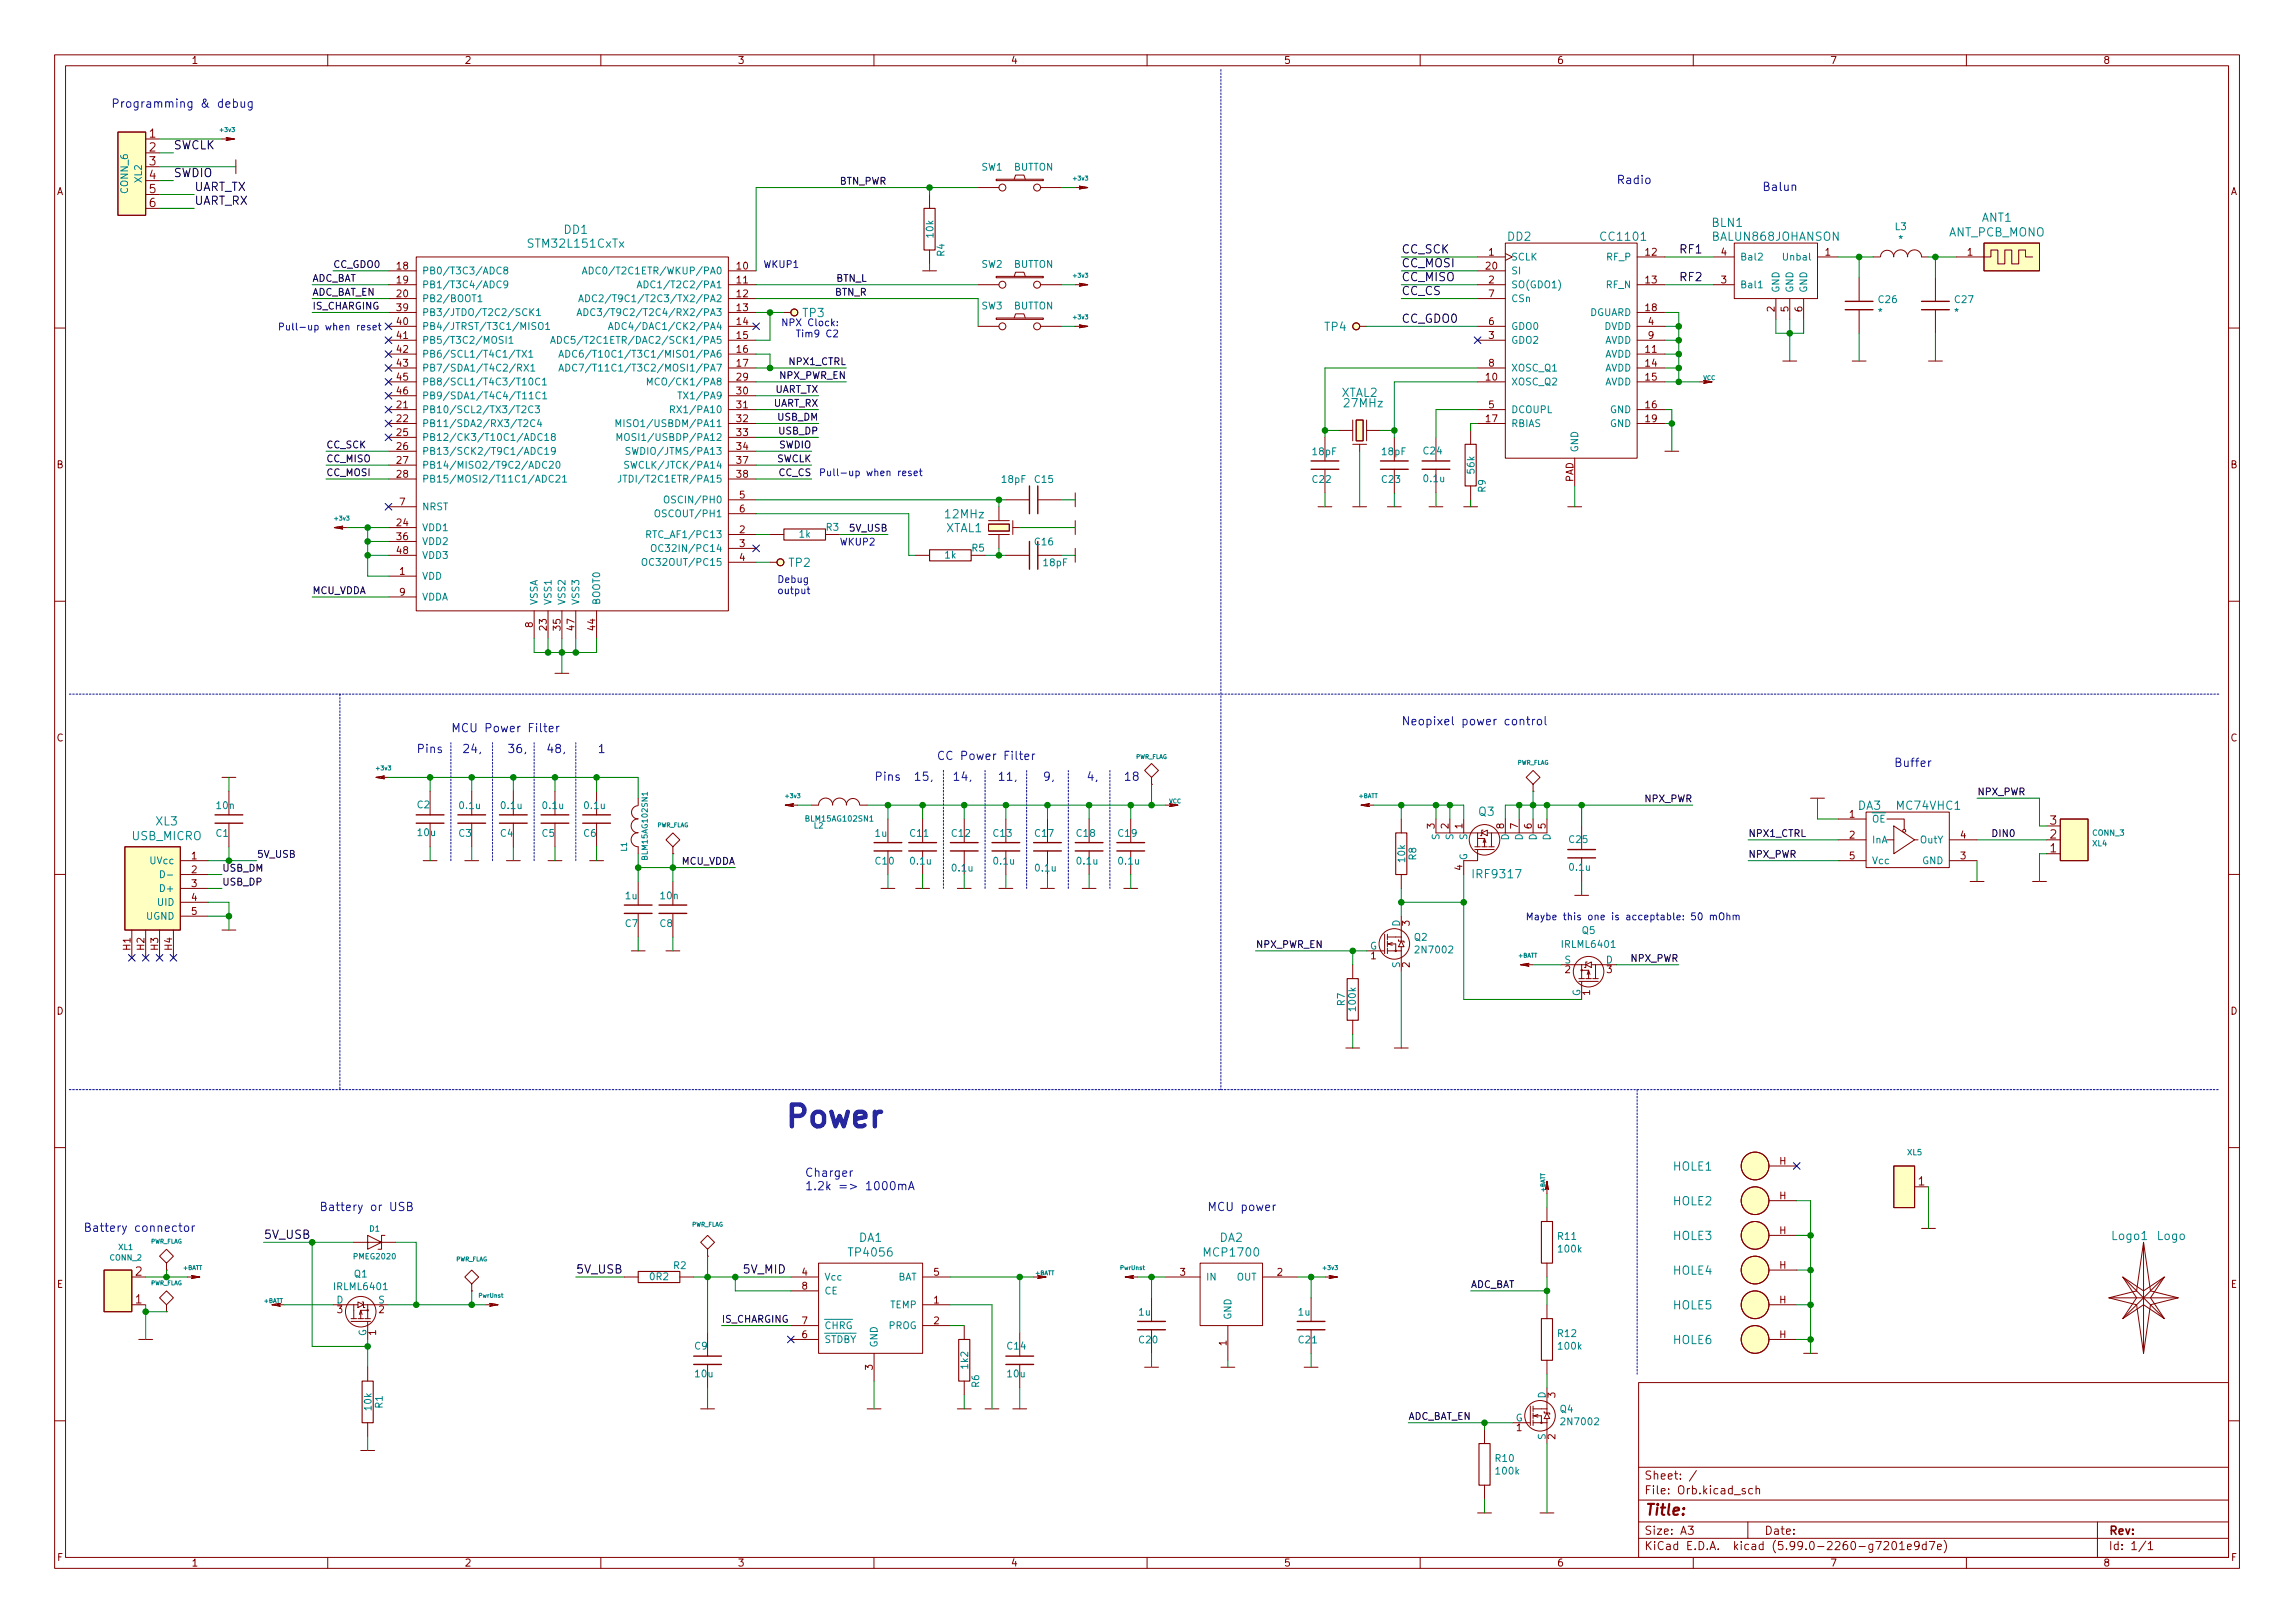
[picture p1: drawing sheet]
<svg xmlns="http://www.w3.org/2000/svg" width="420mm" height="297mm" viewBox="0 0 420 297" stroke-linecap="round" stroke-linejoin="round" font-family="sans-serif">
<defs><g id="words">
<text font-size="5.6" fill="#0000c2" x="143.5" y="206.3">Power</text>
<text font-size="2.8" fill="#840000" x="301" y="277.3">Title:</text>
<g font-size="2.1" fill="#0000c2">
<text x="20.3" y="19.7">Programming &amp; debug</text>
<text x="295.9" y="33.7">Radio</text>
<text x="322.6" y="34.9">Balun</text>
<text x="76.2" y="137.8">Pins</text>
<text x="82.5" y="134">MCU Power Filter</text>
<text x="87.4" y="137.8">36,</text>
<text x="92.1" y="137.8">48,</text>
<text x="256.5" y="132.7">Neopixel power control</text>
<text x="160" y="142.9">Pins 15,</text>
<text x="171.4" y="139.1">CC Power Filter</text>
<text x="175.4" y="142.9">11,</text>
<text x="346.7" y="140.4">Buffer</text>
<text x="147.3" y="215.4">Charger</text>
<text x="58.4" y="221.6">Battery or USB</text>
<text x="147.3" y="217.8">1.2k =&gt; 1000mA</text>
<text x="221" y="221.6">MCU power</text>
<text x="15.2" y="225.4">Battery connector</text>
</g>
<g font-size="2.1" fill="#840000">
<text x="27.3" y="25.2">1</text>
<text x="27.3" y="27.7">2</text>
<text x="27.3" y="30.3">3</text>
<text x="27.3" y="32.8">4</text>
<text x="27.3" y="35.3">5</text>
<text x="27.3" y="37.9">6</text>
<text x="375.3" y="156">1</text>
<text x="375.3" y="153.5">2</text>
<text x="375.3" y="150.9">3</text>
<text x="351.2" y="217">1</text>
<text x="24.8" y="233.5">2</text>
<text x="24.8" y="238.5">1</text>
<text x="301" y="273.5">File: Orb.kicad_sch</text>
<text x="301" y="270.8">Sheet: /</text>
<text x="301" y="280.9">Size: A3</text>
<text x="323" y="280.9">Date:</text>
<text x="386" y="280.9">Rev:</text>
<text x="301" y="283.7">KiCad E.D.A. kicad (5.99.0-2260-g7201e9d7e)</text>
<text x="386" y="283.7">Id: 1/1</text>
</g>
<g font-size="2.1">
<text x="31.7" y="27.3">SWCLK</text>
<text x="31.7" y="32.4">SWDIO</text>
<text x="35.6" y="34.9">UART_TX</text>
<text x="35.6" y="37.5">UART_RX</text>
<text x="256.5" y="46.4">CC_SCK</text>
<text x="307.3" y="46.4">RF1</text>
<text x="256.5" y="54">CC_CS</text>
<text x="256.5" y="51.5">CC_MISO</text>
<text x="256.5" y="48.9">CC_MOSI</text>
<text x="307.3" y="51.5">RF2</text>
<text x="256.5" y="59.1">CC_GDO0</text>
<text x="48.3" y="226.7">5V_USB</text>
<text x="105.4" y="233.1">5V_USB</text>
<text x="135.9" y="233.1">5V_MID</text>
</g>
<g font-size="2.1" fill="#008484">
<text x="313.5" y="41.5">BLN1</text>
<text x="362.8" y="40.6">ANT1</text>
<text x="97" y="45.3">STM32L151CxTx</text>
<text x="103.3" y="42.8">DD1</text>
<text x="276" y="44.1">DD2</text>
<text x="293.3" y="44.1">CC1101</text>
<text x="313.6" y="44.1">BALUN868JOHANSON</text>
<text x="356.7" y="43.3">ANT_PCB_MONO</text>
<text x="147" y="58">TP3</text>
<text x="242.5" y="60.6">TP4</text>
<text x="245.6" y="72.6">XTAL2</text>
<text x="246.2" y="74.5">27MHz</text>
<text x="173.2" y="94.9">12MHz</text>
<text x="173.2" y="97.4">XTAL1</text>
<text x="144.4" y="103.8">TP2</text>
<text x="270.7" y="149.3">Q3</text>
<text x="340.1" y="148.2">DA3</text>
<text x="347.4" y="148.2">MC74VHC1</text>
<text x="24.1" y="153.8">USB_MICRO</text>
<text x="28.6" y="151.1">XL3</text>
<text x="269.9" y="160.7">IRF9317</text>
<text x="306.3" y="214.2">HOLE1</text>
<text x="306.3" y="220.6">HOLE2</text>
<text x="157.3" y="227.3">DA1</text>
<text x="223.3" y="227.3">DA2</text>
<text x="306.3" y="226.9">HOLE3</text>
<text x="386.7" y="226.9">Logo1</text>
<text x="394.9" y="226.9">Logo</text>
<text x="155.7" y="230">TP4056</text>
<text x="220.7" y="230">MCP1700</text>
<text x="306.3" y="233.3">HOLE4</text>
<text x="306.3" y="239.6">HOLE5</text>
<text x="306.3" y="246">HOLE6</text>
</g>
<g font-size="1.8" fill="#840000">
<text x="35" y="11.7">1</text>
<text x="85" y="11.7">2</text>
<text x="135" y="11.7">3</text>
<text x="185" y="11.7">4</text>
<text x="235" y="11.7">5</text>
<text x="285" y="11.7">6</text>
<text x="335" y="11.7">7</text>
<text x="385" y="11.7">8</text>
<text x="10.3" y="35.7">A</text>
<text x="408.3" y="35.7">A</text>
<text x="272.6" y="46.8">1</text>
<text x="301.3" y="46.8">12</text>
<text x="315.1" y="46.8">4</text>
<text x="334.2" y="46.8">1</text>
<text x="360.2" y="46.8">1</text>
<text x="72.7" y="49.3">18</text>
<text x="72.7" y="51.9">19</text>
<text x="134.9" y="49.3">10</text>
<text x="134.9" y="51.9">11</text>
<text x="272.1" y="49.3">20</text>
<text x="272.6" y="51.9">2</text>
<text x="301.3" y="51.9">13</text>
<text x="315.1" y="51.9">3</text>
<text x="72.7" y="54.4">20</text>
<text x="72.7" y="56.9">39</text>
<text x="72.7" y="59.5">40</text>
<text x="134.9" y="54.4">12</text>
<text x="134.9" y="56.9">13</text>
<text x="134.9" y="59.5">14</text>
<text x="272.6" y="59.5">6</text>
<text x="272.6" y="54.4">7</text>
<text x="301.3" y="56.9">18</text>
<text x="301.8" y="59.5">4</text>
<text x="324.9" y="57" transform="rotate(-90 324.9 57)">2</text>
<text x="327.4" y="57" transform="rotate(-90 327.4 57)">5</text>
<text x="329.9" y="57" transform="rotate(-90 329.9 57)">6</text>
<text x="72.7" y="62">41</text>
<text x="72.7" y="64.6">42</text>
<text x="134.9" y="62">15</text>
<text x="134.9" y="64.6">16</text>
<text x="272.6" y="62">3</text>
<text x="301.3" y="64.6">11</text>
<text x="301.8" y="62">9</text>
<text x="72.7" y="67.1">43</text>
<text x="72.7" y="69.6">45</text>
<text x="134.9" y="67.1">17</text>
<text x="134.9" y="69.6">29</text>
<text x="272.1" y="69.6">10</text>
<text x="272.6" y="67.1">8</text>
<text x="301.3" y="67.1">14</text>
<text x="301.3" y="69.6">15</text>
<text x="72.7" y="74.7">21</text>
<text x="72.7" y="77.3">22</text>
<text x="72.7" y="72.2">46</text>
<text x="134.9" y="72.2">30</text>
<text x="134.9" y="74.7">31</text>
<text x="134.9" y="77.3">32</text>
<text x="272.1" y="77.3">17</text>
<text x="272.6" y="74.7">5</text>
<text x="301.3" y="74.7">16</text>
<text x="301.3" y="77.3">19</text>
<text x="72.7" y="79.8">25</text>
<text x="72.7" y="82.3">26</text>
<text x="134.9" y="79.8">33</text>
<text x="134.9" y="82.3">34</text>
<text x="10.3" y="85.7">B</text>
<text x="72.7" y="84.9">27</text>
<text x="72.7" y="87.4">28</text>
<text x="134.9" y="84.9">37</text>
<text x="134.9" y="87.4">38</text>
<text x="288" y="88.3" transform="rotate(-90 288 88.3)">PAD</text>
<text x="408.3" y="85.7">B</text>
<text x="73.2" y="92.5">7</text>
<text x="135.4" y="91.2">5</text>
<text x="135.4" y="93.8">6</text>
<text x="72.7" y="96.3">24</text>
<text x="72.7" y="98.8">36</text>
<text x="72.7" y="101.4">48</text>
<text x="135.4" y="97.6">2</text>
<text x="135.4" y="100.1">3</text>
<text x="73.2" y="105.2">1</text>
<text x="135.4" y="102.7">4</text>
<text x="73.2" y="109">9</text>
<text x="97.5" y="114.8" transform="rotate(-90 97.5 114.8)">8</text>
<text x="100.1" y="115.3" transform="rotate(-90 100.1 115.3)">23</text>
<text x="102.6" y="115.3" transform="rotate(-90 102.6 115.3)">35</text>
<text x="105.2" y="115.3" transform="rotate(-90 105.2 115.3)">47</text>
<text x="109" y="115.3" transform="rotate(-90 109 115.3)">44</text>
<text x="10.3" y="135.7">C</text>
<text x="408.3" y="135.7">C</text>
<text x="338.6" y="149.6">1</text>
<text x="262.6" y="151.7" transform="rotate(-90 262.6 151.7)">3</text>
<text x="265.2" y="151.7" transform="rotate(-90 265.2 151.7)">2</text>
<text x="267.7" y="151.7" transform="rotate(-90 267.7 151.7)">1</text>
<text x="275.3" y="151.7" transform="rotate(-90 275.3 151.7)">8</text>
<text x="277.9" y="151.7" transform="rotate(-90 277.9 151.7)">7</text>
<text x="280.4" y="151.7" transform="rotate(-90 280.4 151.7)">6</text>
<text x="283" y="151.7" transform="rotate(-90 283 151.7)">5</text>
<text x="338.6" y="153.5">2</text>
<text x="358.9" y="153.5">4</text>
<text x="35.1" y="157.3">1</text>
<text x="35.1" y="159.8">2</text>
<text x="267.7" y="159.3" transform="rotate(-90 267.7 159.3)">4</text>
<text x="338.6" y="157.3">5</text>
<text x="358.9" y="157.3">3</text>
<text x="35.1" y="162.3">3</text>
<text x="35.1" y="164.9">4</text>
<text x="35.1" y="167.4">5</text>
<text x="23.9" y="173.9" transform="rotate(-90 23.9 173.9)">H1</text>
<text x="26.4" y="173.9" transform="rotate(-90 26.4 173.9)">H2</text>
<text x="29" y="173.9" transform="rotate(-90 29 173.9)">H3</text>
<text x="31.5" y="173.9" transform="rotate(-90 31.5 173.9)">H4</text>
<text x="258.1" y="169.4" transform="rotate(-90 258.1 169.4)">3</text>
<text x="251" y="175.6">1</text>
<text x="258.1" y="177.1" transform="rotate(-90 258.1 177.1)">2</text>
<text x="286.5" y="178.1">2</text>
<text x="294.1" y="178.1">3</text>
<text x="10.3" y="185.7">D</text>
<text x="291.1" y="182.1" transform="rotate(-90 291.1 182.1)">1</text>
<text x="408.3" y="185.7">D</text>
<text x="325.8" y="213.1">H</text>
<text x="325.8" y="219.5">H</text>
<text x="325.8" y="225.8">H</text>
<text x="146.8" y="233.5">4</text>
<text x="171" y="233.5">5</text>
<text x="216" y="233.5">3</text>
<text x="233.8" y="233.5">2</text>
<text x="325.8" y="232.2">H</text>
<text x="10.4" y="235.7">E</text>
<text x="146.8" y="236">8</text>
<text x="171" y="238.5">1</text>
<text x="325.8" y="238.5">H</text>
<text x="408.4" y="235.7">E</text>
<text x="61.7" y="240.3">3</text>
<text x="68.8" y="244.4" transform="rotate(-90 68.8 244.4)">1</text>
<text x="69.4" y="240.3">2</text>
<text x="146.8" y="244.9">6</text>
<text x="146.8" y="242.4">7</text>
<text x="171" y="242.4">2</text>
<text x="325.8" y="244.9">H</text>
<text x="159.8" y="250.7" transform="rotate(-90 159.8 250.7)">3</text>
<text x="224.5" y="246.3" transform="rotate(-90 224.5 246.3)">1</text>
<text x="284.7" y="255.8" transform="rotate(-90 284.7 255.8)">3</text>
<text x="277.6" y="261.9">1</text>
<text x="284.7" y="263.4" transform="rotate(-90 284.7 263.4)">2</text>
<text x="10.4" y="285.7">F</text>
<text x="35" y="286.7">1</text>
<text x="85" y="286.7">2</text>
<text x="135" y="286.7">3</text>
<text x="185" y="286.7">4</text>
<text x="235" y="286.7">5</text>
<text x="285" y="286.7">6</text>
<text x="335" y="286.7">7</text>
<text x="385" y="286.7">8</text>
<text x="408.4" y="285.7">F</text>
</g>
<g font-size="1.8" fill="#008484">
<text x="23.4" y="35.4" transform="rotate(-90 23.4 35.4)">CONN_6</text>
<text x="26" y="33.4" transform="rotate(-90 26 33.4)">XL2</text>
<text x="179.7" y="31.2">SW1</text>
<text x="185.5" y="31.2">BUTTON</text>
<text x="170.9" y="43.4" transform="rotate(-90 170.9 43.4)">10k</text>
<text x="172.9" y="46.9" transform="rotate(-90 172.9 46.9)">R4</text>
<text x="276.6" y="47.7">SCLK</text>
<text x="294.2" y="47.7">RF_P</text>
<text x="318.5" y="47.7">Bal2</text>
<text x="326.8" y="47.7">Unbal</text>
<text x="346.9" y="42.1">L3</text>
<text x="347.6" y="44.4">*</text>
<text x="77.2" y="50.2">PB0/T3C3/ADC8</text>
<text x="77.2" y="52.7">PB1/T3C4/ADC9</text>
<text x="109.3" y="50.2">ADC0/T2C1ETR/WKUP/PA0</text>
<text x="118.8" y="52.7">ADC1/T2C2/PA1</text>
<text x="179.7" y="49">SW2</text>
<text x="185.5" y="49">BUTTON</text>
<text x="276.6" y="52.7">SO(GDO1)</text>
<text x="276.6" y="50.2">SI</text>
<text x="294.1" y="52.7">RF_N</text>
<text x="318.5" y="52.7">Bal1</text>
<text x="325.8" y="53.6" transform="rotate(-90 325.8 53.6)">GND</text>
<text x="328.3" y="53.6" transform="rotate(-90 328.3 53.6)">GND</text>
<text x="330.8" y="53.6" transform="rotate(-90 330.8 53.6)">GND</text>
<text x="77.2" y="55.3">PB2/BOOT1</text>
<text x="77.2" y="57.8">PB3/JTDO/T2C2/SCK1</text>
<text x="110" y="57.8">ADC3/T9C2/T2C4/RX2/PA3</text>
<text x="110.2" y="55.3">ADC2/T9C1/T2C3/TX2/PA2</text>
<text x="179.7" y="56.6">SW3</text>
<text x="185.5" y="56.6">BUTTON</text>
<text x="276.6" y="55.3">CSn</text>
<text x="290.9" y="57.8">DGUARD</text>
<text x="343.9" y="57.8">*</text>
<text x="344" y="55.5">C26</text>
<text x="357.9" y="57.8">*</text>
<text x="357.9" y="55.5">C27</text>
<text x="77.2" y="60.4">PB4/JTRST/T3C1/MISO1</text>
<text x="77.2" y="62.9">PB5/T3C2/MOSI1</text>
<text x="77.2" y="65.4">PB6/SCL1/T4C1/TX1</text>
<text x="104.7" y="62.9">ADC5/T2C1ETR/DAC2/SCK1/PA5</text>
<text x="107" y="65.4">ADC6/T10C1/T3C1/MISO1/PA6</text>
<text x="114.3" y="60.4">ADC4/DAC1/CK2/PA4</text>
<text x="276.6" y="62.9">GDO2</text>
<text x="276.6" y="60.4">GDO0</text>
<text x="293.7" y="65.4">AVDD</text>
<text x="293.7" y="60.4">DVDD</text>
<text x="293.7" y="62.9">AVDD</text>
<text x="77.2" y="68">PB7/SDA1/T4C2/RX1</text>
<text x="77.2" y="70.5">PB8/SCL1/T4C3/T10C1</text>
<text x="107" y="68">ADC7/T11C1/T3C2/MOSI1/PA7</text>
<text x="120.2" y="70.5">MCO/CK1/PA8</text>
<text x="276.6" y="70.5">XOSC_Q2</text>
<text x="276.6" y="68">XOSC_Q1</text>
<text x="293.7" y="68">AVDD</text>
<text x="293.7" y="70.5">AVDD</text>
<text x="77.2" y="75.6">PB10/SCL2/TX3/T2C3</text>
<text x="77.2" y="73.1">PB9/SDA1/T4C4/T11C1</text>
<text x="124" y="75.6">RX1/PA10</text>
<text x="125.2" y="73.1">TX1/PA9</text>
<text x="276.6" y="75.6">DCOUPL</text>
<text x="294.8" y="75.6">GND</text>
<text x="77.2" y="78.1">PB11/SDA2/RX3/T2C4</text>
<text x="77.2" y="80.7">PB12/CK3/T10C1/ADC18</text>
<text x="77.2" y="83.2">PB13/SCK2/T9C1/ADC19</text>
<text x="114.9" y="78.1">MISO1/USBDM/PA11</text>
<text x="115.2" y="80.7">MOSI1/USBDP/PA12</text>
<text x="116.2" y="83.2">SWDIO/JTMS/PA13</text>
<text x="240.4" y="83.3">18pF</text>
<text x="253.1" y="83.3">18pF</text>
<text x="260.7" y="83.2">C24</text>
<text x="276.6" y="78.1">RBIAS</text>
<text x="288.9" y="82.8" transform="rotate(-90 288.9 82.8)">GND</text>
<text x="294.8" y="78.1">GND</text>
<text x="77.2" y="85.8">PB14/MISO2/T9C2/ADC20</text>
<text x="77.2" y="88.3">PB15/MOSI2/T11C1/ADC21</text>
<text x="115.2" y="88.3">JTDI/T2C1ETR/PA15</text>
<text x="115.8" y="85.8">SWCLK/JTCK/PA14</text>
<text x="183.5" y="88.4">18pF</text>
<text x="189.5" y="88.4">C15</text>
<text x="240.3" y="88.4">C22</text>
<text x="253" y="88.4">C23</text>
<text x="260.7" y="88.2">0.1u</text>
<text x="269.9" y="86.6" transform="rotate(-90 269.9 86.6)">56k</text>
<text x="77.2" y="93.4">NRST</text>
<text x="120.8" y="94.7">OSCOUT/PH1</text>
<text x="122.8" y="92.1">OSCIN/PH0</text>
<text x="272" y="90.1" transform="rotate(-90 272 90.1)">R9</text>
<text x="77.2" y="97.2">VDD1</text>
<text x="77.2" y="99.7">VDD2</text>
<text x="119.5" y="98.5">RTC_AF1/PC13</text>
<text x="121" y="101">OC32IN/PC14</text>
<text x="146.3" y="98.4">1k</text>
<text x="151.3" y="97.1">R3</text>
<text x="177.9" y="100.9">R5</text>
<text x="189.5" y="99.8">C16</text>
<text x="77.2" y="106.1">VDD</text>
<text x="77.2" y="102.3">VDD3</text>
<text x="119.1" y="103.5">OC32OUT/PC15</text>
<text x="173" y="102.2">1k</text>
<text x="191.1" y="103.6">18pF</text>
<text x="77.2" y="109.9">VDDA</text>
<text x="98.4" y="110.8" transform="rotate(-90 98.4 110.8)">VSSA</text>
<text x="101" y="110.8" transform="rotate(-90 101 110.8)">VSS1</text>
<text x="103.5" y="110.8" transform="rotate(-90 103.5 110.8)">VSS2</text>
<text x="106" y="110.8" transform="rotate(-90 106 110.8)">VSS3</text>
<text x="109.9" y="110.8" transform="rotate(-90 109.9 110.8)">BOOT0</text>
<text x="39.7" y="148.1">10n</text>
<text x="76.4" y="147.9">C2</text>
<text x="84.2" y="148.1">0.1u</text>
<text x="91.8" y="148.1">0.1u</text>
<text x="99.5" y="148.1">0.1u</text>
<text x="107.1" y="148.1">0.1u</text>
<text x="39.6" y="153.1">C1</text>
<text x="76.5" y="153">10u</text>
<text x="84" y="153.1">C3</text>
<text x="91.6" y="153.1">C4</text>
<text x="99.2" y="153.1">C5</text>
<text x="106.9" y="153.1">C6</text>
<text x="160.2" y="153.1">1u</text>
<text x="166.7" y="153.1">C11</text>
<text x="174.3" y="153.1">C12</text>
<text x="181.9" y="153.1">C13</text>
<text x="189.5" y="153.1">C17</text>
<text x="197.2" y="153.1">C18</text>
<text x="204.8" y="153.1">C19</text>
<text x="263.5" y="153.6" transform="rotate(-90 263.5 153.6)">S</text>
<text x="266.1" y="153.6" transform="rotate(-90 266.1 153.6)">S</text>
<text x="268.6" y="153.6" transform="rotate(-90 268.6 153.6)">S</text>
<text x="276.2" y="153.7" transform="rotate(-90 276.2 153.7)">D</text>
<text x="278.8" y="153.7" transform="rotate(-90 278.8 153.7)">D</text>
<text x="281.3" y="153.7" transform="rotate(-90 281.3 153.7)">D</text>
<text x="283.8" y="153.7" transform="rotate(-90 283.8 153.7)">D</text>
<text x="287.3" y="154.3">C25</text>
<text x="342.6" y="150.5">OE</text>
<text x="342.6" y="154.3">InA</text>
<text x="351.6" y="154.3">OutY</text>
<text x="27.6" y="158.2">UVcc</text>
<text x="160.3" y="158.2">C10</text>
<text x="166.8" y="158.2">0.1u</text>
<text x="174.4" y="159.5">0.1u</text>
<text x="182" y="158.2">0.1u</text>
<text x="189.6" y="159.5">0.1u</text>
<text x="197.2" y="158.2">0.1u</text>
<text x="204.9" y="158.2">0.1u</text>
<text x="257.2" y="157.7" transform="rotate(-90 257.2 157.7)">10k</text>
<text x="259.3" y="157.4" transform="rotate(-90 259.3 157.4)">R8</text>
<text x="268.6" y="157.5" transform="rotate(-90 268.6 157.5)">G</text>
<text x="287.4" y="159.4">0.1u</text>
<text x="342.6" y="158.2">Vcc</text>
<text x="351.9" y="158.2">GND</text>
<text x="29" y="165.8">UID</text>
<text x="29.7" y="163.2">D+</text>
<text x="114.5" y="164.6">1u</text>
<text x="121" y="164.6">10n</text>
<text x="26.8" y="168.3">UGND</text>
<text x="114.5" y="169.7">C7</text>
<text x="120.8" y="169.7">C8</text>
<text x="250.8" y="173.8">G</text>
<text x="256.3" y="169.6" transform="rotate(-90 256.3 169.6)">D</text>
<text x="258.9" y="172.2">Q2</text>
<text x="286.2" y="173.5">IRLML6401</text>
<text x="289.7" y="170.9">Q5</text>
<text x="256.3" y="177.2" transform="rotate(-90 256.3 177.2)">S</text>
<text x="259.4" y="174.5">2N7002</text>
<text x="286.4" y="176.3">S</text>
<text x="294" y="176.3">D</text>
<text x="246.2" y="184" transform="rotate(-90 246.2 184)">R7</text>
<text x="248.2" y="184.9" transform="rotate(-90 248.2 184.9)">100k</text>
<text x="289.3" y="182.3" transform="rotate(-90 289.3 182.3)">G</text>
<text x="285.3" y="226.9">R11</text>
<text x="64.9" y="233.8">Q1</text>
<text x="123.3" y="232.3">R2</text>
<text x="285.4" y="229.2">100k</text>
<text x="61.4" y="236.1">IRLML6401</text>
<text x="61.6" y="238.5">D</text>
<text x="69.3" y="238.5">S</text>
<text x="119" y="234.3">0R2</text>
<text x="150.9" y="234.4">Vcc</text>
<text x="150.9" y="236.9">CE</text>
<text x="163" y="239.4">TEMP</text>
<text x="164.3" y="234.4">BAT</text>
<text x="220.7" y="234.4">IN</text>
<text x="226.4" y="234.4">OUT</text>
<text x="67.1" y="244.6" transform="rotate(-90 67.1 244.6)">G</text>
<text x="150.9" y="245.8">STDBY</text>
<text x="150.9" y="243.2">CHRG</text>
<text x="162.7" y="243.2">PROG</text>
<text x="208.5" y="240.8">1u</text>
<text x="208.6" y="245.9">C20</text>
<text x="225.4" y="241.6" transform="rotate(-90 225.4 241.6)">GND</text>
<text x="237.7" y="240.8">1u</text>
<text x="237.8" y="245.9">C21</text>
<text x="285.3" y="244.7">R12</text>
<text x="127.2" y="247">C9</text>
<text x="160.7" y="246.7" transform="rotate(-90 160.7 246.7)">GND</text>
<text x="177.2" y="250.4" transform="rotate(-90 177.2 250.4)">1k2</text>
<text x="184.5" y="247">C14</text>
<text x="285.4" y="247">100k</text>
<text x="70" y="257.7" transform="rotate(-90 70 257.7)">R1</text>
<text x="127.3" y="252.1">10u</text>
<text x="179.3" y="253.9" transform="rotate(-90 179.3 253.9)">R6</text>
<text x="184.5" y="252.1">10u</text>
<text x="283" y="255.9" transform="rotate(-90 283 255.9)">D</text>
<text x="68" y="258.1" transform="rotate(-90 68 258.1)">10k</text>
<text x="277.4" y="260.1">G</text>
<text x="283" y="263.5" transform="rotate(-90 283 263.5)">S</text>
<text x="285.6" y="258.5">Q4</text>
<text x="286.1" y="260.8">2N7002</text>
<text x="273.8" y="267.5">R10</text>
<text x="274" y="269.9">100k</text>
</g>
<g font-size="1.8">
<text x="153.7" y="33.8">BTN_PWR</text>
<text x="57.1" y="51.6">ADC_BAT</text>
<text x="61" y="49">CC_GDO0</text>
<text x="153.1" y="51.6">BTN_L</text>
<text x="57.1" y="56.6">IS_CHARGING</text>
<text x="57.1" y="54.1">ADC_BAT_EN</text>
<text x="152.9" y="54.1">BTN_R</text>
<text x="141.7" y="71.9">UART_TX</text>
<text x="142.8" y="69.3">NPX_PWR_EN</text>
<text x="144.6" y="66.8">NPX1_CTRL</text>
<text x="141.5" y="74.4">UART_RX</text>
<text x="142.4" y="77">USB_DM</text>
<text x="59.7" y="82">CC_SCK</text>
<text x="142.6" y="82">SWDIO</text>
<text x="142.7" y="79.5">USB_DP</text>
<text x="59.7" y="84.6">CC_MISO</text>
<text x="59.7" y="87.1">CC_MOSI</text>
<text x="142.1" y="84.6">SWCLK</text>
<text x="142.6" y="87.1">CC_CS</text>
<text x="155.7" y="97.3">5V_USB</text>
<text x="57.1" y="108.7">MCU_VDDA</text>
<text x="301.1" y="146.8">NPX_PWR</text>
<text x="361.9" y="145.5">NPX_PWR</text>
<text x="320" y="153.2">NPX1_CTRL</text>
<text x="364.5" y="153.2">DIN0</text>
<text x="40.6" y="159.5">USB_DM</text>
<text x="47" y="157">5V_USB</text>
<text x="124.6" y="158.2">MCU_VDDA</text>
<text x="320" y="157">NPX_PWR</text>
<text x="40.6" y="162.1">USB_DP</text>
<text x="229.9" y="173.5">NPX_PWR_EN</text>
<text x="298.6" y="176">NPX_PWR</text>
<text x="269.2" y="235.7">ADC_BAT</text>
<text x="132.1" y="242.1">IS_CHARGING</text>
<text x="257.8" y="259.8">ADC_BAT_EN</text>
</g>
<g font-size="1.8" fill="#0000c2">
<text x="139.7" y="49">WKUP1</text>
<text x="144.1" y="59.7">NPX Clock:</text>
<text x="50.8" y="60.5">Pull-up when reset</text>
<text x="146.8" y="61.7">Tim9 C2</text>
<text x="149.9" y="87.1">Pull-up when reset</text>
<text x="153.7" y="99.8">WKUP2</text>
<text x="142.2" y="106.7">Debug</text>
<text x="142.2" y="108.7">output</text>
<text x="285.2" y="168.4">Maybe this one is acceptable: 50 mOhm</text>
</g>
<g font-size="1.4" fill="#008484">
<text x="114.8" y="155.8" transform="rotate(-90 114.8 155.8)">L1</text>
<text x="147.7" y="150.4">BLM15AG102SN1</text>
<text x="149" y="151.6">L2</text>
<text x="383.1" y="154.9">XL4</text>
<text x="383.1" y="152.9">CONN_3</text>
<text x="118.6" y="157.1" transform="rotate(-90 118.6 157.1)">BLM15AG102SN1</text>
<text x="349.2" y="211.4">XL5</text>
<text x="67.7" y="225.4">D1</text>
<text x="20.1" y="230.7">CONN_2</text>
<text x="21.7" y="228.8">XL1</text>
<text x="64.9" y="230.5">PMEG2020</text>
</g>
<g font-size="1.1" fill="#008484">
<text x="40.4" y="24.1">+3v3</text>
<text x="196.6" y="33">+3v3</text>
<text x="196.6" y="50.8">+3v3</text>
<text x="196.6" y="58.4">+3v3</text>
<text x="311.8" y="69.5">VCC</text>
<text x="61.4" y="95.3">+3v3</text>
<text x="69" y="141">+3v3</text>
<text x="207.8" y="138.9">PWR_FLAG</text>
<text x="277.7" y="140">PWR_FLAG</text>
<text x="143.9" y="146.1">+3v3</text>
<text x="214" y="147">VCC</text>
<text x="248.7" y="146.1">+BATT</text>
<text x="120.2" y="151.4">PWR_FLAG</text>
<text x="278" y="175.3">+BATT</text>
<text x="282.9" y="218.2" transform="rotate(-90 282.9 218.2)">+BATT</text>
<text x="27.5" y="227.6">PWR_FLAG</text>
<text x="126.6" y="224.5">PWR_FLAG</text>
<text x="33.5" y="232.4">+BATT</text>
<text x="83.4" y="230.8">PWR_FLAG</text>
<text x="189.5" y="233.4">+BATT</text>
<text x="205.2" y="232.4">PwrUnst</text>
<text x="242.3" y="232.4">+3v3</text>
<text x="27.5" y="235.2">PWR_FLAG</text>
<text x="48.3" y="238.5">+BATT</text>
<text x="87.7" y="237.5">PwrUnst</text>
</g>
</g></defs>
<g fill="none" stroke="#840000" stroke-width=".18">
<path d="M10 10h400v277h-400zM12 12h396v273h-396zM60 10v2M110 10v2M160 10v2M210 10v2M260 10v2M310 10v2M360 10v2M21.6 24.2h5.1v15.2h-5.1zM26.7 25.4h2.5M26.7 28h2.5"/>
<path d="M26.7 30.5h2.5M26.7 33.1h2.5M26.7 35.6h2.5M26.7 38.1h2.5M40.6 25.4h1.3M41.4 25.2l1.5 .2-1.5 .3 .5-.3zM43.2 29.2v2.6M170.2 35.6v2.5M179.1 34.3h3.8M182.4 32.8h8.6v.3h-8.6zM185.7 32.8l.2-.8h1.6l.2 .8M190.5 34.3h3.8"/>
<path d="M196.8 34.3h1.3M197.6 34.1l1.5 .2-1.5 .3 .5-.3zM71.1 49.6h5.1M71.1 59.7h5.1M71.1 52.1h5.1M71.1 57.2h5.1M71.1 54.6h5.1M76.2 47h57.1v64.8h-57.1zM133.3 49.6h5.1M133.3 59.7h5.1M133.3 52.1h5.1M133.3 57.2h5.1"/>
<path d="M133.3 54.6h5.1M143.5 57.2h1.3M168.9 49.6h2.5M170.2 45.8v2.5M179.1 59.7h3.8M179.1 52.1h3.8M182.4 58.2h8.6v.3h-8.6zM182.4 50.6h8.6v.2h-8.6zM185.7 58.2l.2-.8h1.6l.2 .8M185.7 50.6l.2-.8h1.6l.2 .8M190.5 59.7h3.8M190.5 52.1h3.8"/>
<path d="M196.8 59.7h1.3M196.8 52.1h1.3M197.6 59.5l1.5 .2-1.5 .3 .5-.3zM197.6 51.9l1.5 .2-1.5 .3 .5-.3zM248.9 59.7h1.3M270.5 49.6h5.1M270.5 59.7h5.1M270.5 52.1h5.1M270.5 54.6h5.1M270.5 47h5.1M275.6 44.5h24.1v39.4h-24.1zM275.6 46.4l1.3 .6-1.3 .7"/>
<path d="M299.7 59.7h5.1M299.7 52.1h5.1M299.7 57.2h5.1M299.7 47h5.1M313.7 52.1h3.8M313.7 47h3.8M317.5 44.5h15.2v10.1h-15.2zM325.1 54.6v3.9M327.7 54.6v3.9M330.2 54.6v3.9M332.7 47h3.8M340.4 50.8v4.4"/>
<path d="M340.4 56.7v4.3M342.9 47h1.3M344.3 47a1.22 1.22 0 0 1 1.2-1.2 1.22 1.22 0 0 1 1.2 1.2M346.7 47a1.3 1.3 0 0 1 1.3-1.3 1.3 1.3 0 0 1 1.2 1.3M349.2 47a1.3 1.3 0 0 1 1.3-1.3 1.3 1.3 0 0 1 1.3 1.3h1.3M354.3 50.8v4.4M354.3 56.7v4.3M358.1 47h6.4v-1.2h1.3v2.5h1.2v-2.5h1.3v2.5h1.3v-2.5h1.2v1.2h1.3M363.2 44.5h10.2v5.1h-10.2zM10 60h2M71.1 62.3h5.1M71.1 64.8h5.1"/>
<path d="M71.1 67.3h5.1M71.1 75h5.1M71.1 77.5h5.1M71.1 69.9h5.1M71.1 72.4h5.1M133.3 62.3h5.1M133.3 64.8h5.1M133.3 67.3h5.1M133.3 75h5.1M133.3 77.5h5.1M133.3 69.9h5.1M133.3 72.4h5.1"/>
<path d="M245.1 78.8h2.5M247.6 76.9v3.8M248.3 76.9h1.3v3.8h-1.3zM250.2 76.9v3.8M250.2 78.8h2.5M269.2 78.8v2.5M270.5 62.3h5.1M270.5 67.3h5.1M270.5 75h5.1M270.5 77.5h5.1M270.5 69.9h5.1M299.7 62.3h5.1"/>
<path d="M299.7 64.8h5.1M299.7 67.3h5.1M299.7 75h5.1M299.7 77.5h5.1M299.7 69.9h5.1M311.1 69.9h1.3M311.9 69.6l1.5 .3-1.5 .2 .5-.2zM326.4 66.1h2.5M339.1 66.1h2.5M353.1 66.1h2.5M408 60h2M61.2 96.6l1.5-.3-.5 .3 .5 .2z"/>
<path d="M62.2 96.6h1.3M71.1 96.6h5.1M71.1 80h5.1M71.1 82.6h5.1M71.1 85.1h5.1M71.1 87.7h5.1M71.1 99.1h5.1M71.1 92.7h5.1M133.3 97.8h5.1M133.3 80h5.1M133.3 82.6h5.1M133.3 85.1h5.1"/>
<path d="M133.3 87.7h5.1M133.3 91.5h5.1M133.3 94h5.1M141 97.8h2.5M151.1 97.8h2.6M181 95.9h3.8v1.3h-3.8zM181 97.8h3.8M181 95.3h3.8M182.9 92.7v2.6M182.9 97.8v2.6M184.1 91.5h4.4M185.4 95.3v2.5"/>
<path d="M185.4 96.6h1.3M190 91.5h4.3M196.8 90.2v2.5M196.8 95.3v2.5M241.3 92.7h2.5M242.6 80v4.4M242.6 85.9v4.3M247.6 81.3h2.6M247.6 92.7h2.6M248.9 81.3v1.3M254 92.7h2.5M255.3 80v4.4"/>
<path d="M255.3 85.9v4.3M261.6 92.7h2.6M262.9 80v4.4M262.9 85.9v4.3M268 92.7h2.5M269.2 88.9v2.6M287 92.7h2.6M288.3 83.9v5M304.8 82.6h2.5M10 110h2M71.1 105.4h5.1M71.1 101.6h5.1"/>
<path d="M71.1 109.3h5.1M97.8 111.8v5.1M100.3 111.8v5.1M102.9 111.8v5.1M105.4 111.8v5.1M109.2 111.8v5.1M133.3 100.4h5.1M133.3 102.9h5.1M141 102.9h1.2M167.6 101.6h2.6M177.8 101.6h2.5M184.1 101.6h4.4"/>
<path d="M190 101.6h4.3M196.8 100.4v2.5M408 110h2M101.6 123.2h2.5M22.9 155h10.1v15.2h-10.1zM33 157.5h5.1M40.6 142.3h2.6M41.9 144.8v4.3M41.9 150.7v4.3M68.8 142.3l1.6-.3-.6 .3 .6 .2zM69.8 142.3h1.3M77.5 157.5h2.5"/>
<path d="M78.7 144.8v4.3M78.7 150.7v4.3M85.1 157.5h2.5M86.4 144.8v4.3M86.4 150.7v4.3M92.7 157.5h2.5M94 144.8v4.3M94 150.7v4.3M100.3 157.5h2.6M101.6 144.8v4.3M101.6 150.7v4.3M107.9 157.5h2.6"/>
<path d="M109.2 144.8v4.3M109.2 150.7v4.3M116.8 152.4a1.3 1.3 0 0 0-1.3 1.3 1.3 1.3 0 0 0 1.3 1.3M116.8 149.8a1.3 1.3 0 0 0-1.3 1.3 1.3 1.3 0 0 0 1.3 1.3M116.8 147.5a1.22 1.22 0 0 0-1.2 1.2 1.22 1.22 0 0 0 1.2 1.2M116.8 146.1v1.3M116.8 155v1.2M123.2 155l-1.3-1.3 1.3-1.3 1.3 1.3-1.3 1.3v1.2M123.2 156.2h.1M143.8 147.4l1.5-.3-.5 .3 .5 .2zM144.8 147.4h1.2M148.6 147.4h1.3"/>
<path d="M149.9 147.3a1.3 1.3 0 0 1 1.3-1.2 1.3 1.3 0 0 1 1.3 1.2M152.4 147.3a1.3 1.3 0 0 1 1.3-1.2 1.3 1.3 0 0 1 1.3 1.2M154.9 147.3a1.22 1.22 0 0 1 1.3-1.2 1.22 1.22 0 0 1 1.2 1.2M157.5 147.4h1.2M162.6 149.9v4.3M162.6 155.7v4.4M168.9 149.9v4.3M168.9 155.7v4.4M176.5 149.9v4.3M176.5 155.7v4.4M184.1 149.9v4.3M184.1 155.7v4.4"/>
<path d="M191.8 149.9v4.3M191.8 155.7v4.4M199.4 149.9v4.3M199.4 155.7v4.4M207 149.9v4.3M207 155.7v4.4M210.8 142.3l-1.3-1.3 1.3-1.3 1.3 1.3-1.3 1.3v1.2M210.8 143.5h.1M213.4 147.4h1.2M214.1 147.1l1.5 .3-1.5 .2 .5-.2zM249.2 147.4l1.5-.3-.5 .3 .5 .2zM250.2 147.4h1.3"/>
<path d="M256.5 149.9v2.5M262.9 149.9v2.5h5.1M265.4 149.9v2.5M268 152.4h2.5M268 149.9v2.5M270 155.5h3.6M270 155h1M270.5 155.5v2h-2.5v2.6M270.5 153.5v1.5M271.3 152.4h-.8v1.1h1.3v1.5M271.3 155h1M271.3 152.4l1-.5v1z"/>
<path d="M271.5 154.2l.3-.7 .2 .7M271.5 151.9h-.2v1h-.3M272.3 152.4h.7v2.6M272.5 155h1.1M273 152.4h2.6M275.6 149.9v2.5M278.1 149.9v2.5M280.7 143.5l-1.3-1.2 1.3-1.3 1.2 1.3-1.2 1.2v1.3M280.7 144.8h.1M280.7 149.9v2.5M283.2 149.9v2.5h-7.6M289.6 151.2v4.3"/>
<path d="M289.6 157v4.3M331.5 146.1h2.5M336.5 157.5h5.1M336.5 153.7h5.1M336.5 149.9h5.1M341.6 148.6h15.3v10.2h-15.3zM345.4 149.9h3.2v1.9M345.4 153.7h1.3M346.7 151.2l3.8 2.5-3.8 2.5zM350.5 153.7h.7M356.9 157.5h5M356.9 153.7h5"/>
<path d="M374.6 153.7h2.6M374.6 156.2h2.6M374.6 151.2h2.6M377.2 149.9h5.1v7.6h-5.1zM10 160h2M24.1 170.2v5.1M26.7 170.2v5.1M29.2 170.2v5.1M31.7 170.2v5.1M33 160.1h5.1M33 162.6h5.1M33 165.1h5.1"/>
<path d="M33 167.7h5.1M40.6 170.2h2.6M115.6 174h2.5M116.8 161.3v4.3M116.8 167.2v4.3M121.9 174h2.6M123.2 161.3v4.3M123.2 167.2v4.3M161.3 162.6h2.5M167.6 162.6h2.6M175.3 162.6h2.5M182.9 162.6h2.5"/>
<path d="M190.5 162.6h2.5M198.1 162.6h2.6M205.7 162.6h2.6M247.6 176.6v2.5M250.2 174h3.3M253.5 171v3.5M254 171.5h2.5M254 171v1M254 172.8h1.5v1.2M254 172.2v1.1M254 174h1.5M254 173.5v1"/>
<path d="M254.9 172.5l-.8 .3 .8 .2M255.5 174h1M256 172v.2h1v.3M256.5 167.7v3.8M256.5 171.5v.7M256.5 173.3v.7M256.5 174v3.8M256.5 172.2l.5 1.1h-1zM256.5 160.1v2.5M278.4 176.6l1.5-.3-.5 .3 .5 .2zM279.4 176.6h1.3M285.7 176.6h3.9"/>
<path d="M288.3 163.9h2.5M289.1 179.1h1M289.1 179.6h3.5M289.6 179.6v3.3M289.6 177.6v1.5M289.6 176.6v1M289.6 176.6h.7M289.6 177.6h1.2v1.5M290.3 179.1h1M290.3 176.6l1-.5v1zM290.6 178.3l.2-.7 .3 .7M290.6 176.1h-.3v1h-.2"/>
<path d="M291.3 176.6h.8M291.6 179.1h1M292.1 176.6v2.5M292.1 176.6h3.8M360.7 161.3h2.5M372.1 161.3h2.5M408 160h2M246.4 191.8h2.5M247.6 186.7v2.6M255.3 191.8h2.5M10 210h2M283.2 216.2l.3 1.5-.3-.5-.2 .5z"/>
<path d="M323.8 213.4h5.1M323.8 219.7h5.1M346.7 213.4h3.8v7.6h-3.8zM350.5 217.2h2.6M408 210h2M19 232.4h5.1v7.7h-5.1zM24.1 238.8h2.6M24.1 233.7h2.6M30.5 238.8l-1.3-1.3 1.3-1.2 1.2 1.2-1.2 1.3v1.3M30.5 231.2l-1.3-1.3 1.3-1.3 1.2 1.3-1.2 1.3v1.2M30.5 232.4h.1M34.3 233.7h1.3"/>
<path d="M35.1 233.5l1.5 .2-1.5 .3 .5-.3zM49.8 238.8l1.5-.3-.5 .3 .5 .3zM50.8 238.8h1.3M61 238.8h3.8M64.8 238.8h.7M64.8 238.8v2.5M64.8 227.4h5l-2.5-1.3v2.5l2.5-1.2h2.6M65.5 238.3l1 .5-1 .5zM66.3 238.3h.2v1h.3M66.5 238.8h.8M67.3 238.8h3.8M67.3 239.8v1.5"/>
<path d="M67.3 238.8v1M67.3 239.8h-1.3v1.5M70.5 226.1h-.7v2.5h-.6M86.4 235l-1.3-1.3 1.3-1.3 1.2 1.3-1.2 1.3v1.3M86.4 236.3h.1M88.9 238.8h1.3M89.7 238.5l1.5 .3-1.5 .3 .5-.3zM114.3 233.7h2.5M124.5 233.7h2.5M129.5 228.6l-1.2-1.2 1.2-1.3 1.3 1.3-1.3 1.2v1.3M129.5 229.9h.1M144.8 233.7h5.1"/>
<path d="M144.8 236.3h5.1M149.9 231.2h19v16.5h-19zM168.9 238.8h5.1M168.9 233.7h5.1M190 233.5l1.5 .2-1.5 .3 .5-.3zM206 233.7l1.5-.2-.5 .2 .5 .3zM207 233.7h1.3M210.8 237.5v4.3M213.4 233.7h6.3M219.7 231.2h11.4v11.4h-11.4zM231.1 233.7h6.4M240 237.5v4.3"/>
<path d="M242.6 233.7h1.2M243.3 233.5l1.6 .2-1.6 .3 .5-.3zM283.2 221v2.6M283.2 231.2v2.5M283.2 238.8v2.5M323.8 238.8h5.1M323.8 226.1h5.1M323.8 232.4h5.1M351.8 224.8h2.5M386.1 237.5h12.7M388.6 233.7l3.8 2.6 3.8-2.6-2.5 3.8 2.5 3.8-3.8-2.5-3.8 2.5 2.6-3.8zM388.6 233.7l7.6 7.6"/>
<path d="M392.4 227.4l1.3 8.9 5.1 1.2-5.1 1.3-1.3 8.9-1.2-8.9-5.1-1.3 5.1-1.2zM392.4 227.4v20.3M396.2 233.7l-7.6 7.6M25.4 245.1h2.5M30.5 240.1h.1M64.3 241.3h1M64.3 241.8h3.5M65.5 241.3h1M65.8 240.6l.2-.8 .3 .8M66.8 241.3h1M67.3 241.8v3.3M67.3 250.2v2.6"/>
<path d="M128.3 257.8h2.5M129.5 243.9v4.3M129.5 249.7v4.3M144.8 245.1h5.1M144.8 242.6h5.1M158.7 257.8h2.6M160 247.7v5.1M168.9 242.6h5.1M175.3 257.8h2.5M176.5 242.6v2.5M176.5 252.8v2.5M180.3 257.8h2.6"/>
<path d="M185.4 257.8h2.6M186.7 243.9v4.3M186.7 249.7v4.3M209.5 250.2h2.6M210.8 243.4v4.3M223.5 250.2h2.6M224.8 242.6v6.4M238.8 250.2h2.5M240 243.4v4.3M280.2 257.3v3.6M280.7 257.8h2.5M280.7 257.3v1.1"/>
<path d="M280.7 259.1h1.5v1.3M280.7 258.6v1M280.7 259.9v1M281.6 258.9l-.8 .2 .8 .3M282.7 258.4v.2h1v.3M283.2 254v3.8M283.2 257.8v.8M283.2 259.6v.8M283.2 258.6l.5 1h-1zM283.2 249v2.5M300 253h108v32h-108zM323.8 245.1h5.1"/>
<path d="M330.2 247.7h2.5M10 260h2M66 265.5h2.6M67.3 260.4v2.5M270.5 276.9h2.5M271.8 261.7v2.5M271.8 271.8v2.6M276.9 260.4h3.3M280.7 260.4h1.5M281.9 276.9h2.6M282.2 260.4h1M283.2 260.4v3.8"/>
<path d="M300 278.5h108M300 274.5h108M300 268.5h108M309.1 279.3h.9l-.5 .6 .4 .1v.7l-.2 .1h-.4l-.2-.1M310.6 269.1l-1.3 2M319.5 272.5l-.4-.1-.2 .2 .1 .2 .5 .2v.3h-.6M320 278.5v3M320.9 272.5l-.5-.1-.3 .3v.4l.2 .2h.6M321.5 272.6l.2-.2 .4 .1v.9M321.5 271.9v1.5M384 278.5v6.5M408 260h2"/>
<path d="M60 285v2M110 285v2M160 285v2M210 285v2M260 285v2M300 281.5h108M310 285v2M344.9 282.3l.6-.2 .2 .2 .1 .2-.9 1.1h.9M346.6 282.2l.1-.1a.8 .8 0 0 1 .5 .8 .8 .8 0 0 1-.5 .7 1 1 0 0 1-.1-1.4zM347.8 282.5l.4-.4v1.5M347.8 283.6h.8M349.2 283.1l.7-.1-.1-.3-.4-.1-.2 .2 .1 .7h.5"/>
<path d="M351.4 282.8l-.3 .2h-.3l-.3-.2 .1-.6 .5-.1 .2 .2a.99 .99 0 0 1-.4 1.3h-.3M352.6 282.7l-.4-.1-.3 .3v.4l.2 .2h.5M352.6 282.1v1.5M353.2 282.1h1l-.6 1.5M354.7 283.1l.7-.1v-.3l-.5-.1-.2 .2 .1 .7h.6M355.9 281.9a1.72 1.72 0 0 1 0 2.3M360 285v2M392.9 282l-1.3 2M393.3 282.5l.4-.4v1.5M393.3 283.6h.8"/>
<circle cx="183.5" cy="34.3" r=".63"/>
<circle cx="189.9" cy="34.3" r=".63"/>
<circle cx="145.4" cy="57.2" r=".63"/>
<circle cx="183.5" cy="59.7" r=".63"/>
<circle cx="183.5" cy="52.1" r=".63"/>
<circle cx="189.9" cy="59.7" r=".63"/>
<circle cx="189.9" cy="52.1" r=".63"/>
<circle cx="248.3" cy="59.7" r=".63"/>
<circle cx="142.9" cy="102.9" r=".63"/>
<circle cx="271.8" cy="153.7" r="2.79"/>
<circle cx="348.6" cy="152.1" r=".28"/>
<circle cx="255.3" cy="172.8" r="2.79"/>
<circle cx="255.5" cy="174" r=".13"/>
<circle cx="289.6" cy="177.6" r=".13"/>
<circle cx="290.8" cy="177.8" r="2.79"/>
<circle cx="321.3" cy="213.4" r="2.54"/>
<circle cx="321.3" cy="219.7" r="2.54"/>
<circle cx="67.3" cy="239.8" r=".13"/>
<circle cx="321.3" cy="238.8" r="2.54"/>
<circle cx="321.3" cy="226.1" r="2.54"/>
<circle cx="321.3" cy="232.4" r="2.54"/>
<circle cx="66" cy="240.1" r="2.79"/>
<circle cx="281.9" cy="259.1" r="2.79"/>
<circle cx="321.3" cy="245.1" r="2.54"/>
<circle cx="282.2" cy="260.4" r=".13"/>
</g>
<g fill="none" stroke="#840000" stroke-width=".25">
<path d="M337.8 56.7h5.1M337.8 55.2h5.1M351.8 56.7h5.1M351.8 55.2h5.1M188.5 88.9v5.1M188.5 99.1v5.1M190 88.9v5.1M190 99.1v5.1M240 85.9h5.1M240 84.4h5.1M252.7 85.9h5.1M252.7 84.4h5.1"/>
<path d="M260.3 85.9h5.1M260.3 84.4h5.1M39.4 150.7h5M39.4 149.1h5M76.2 150.7h5.1M76.2 149.1h5.1M83.8 150.7h5.1M83.8 149.1h5.1M91.4 150.7h5.1M91.4 149.1h5.1M99.1 150.7h5M99.1 149.1h5"/>
<path d="M106.7 150.7h5.1M106.7 149.1h5.1M160 155.7h5.1M160 154.2h5.1M166.4 155.7h5M166.4 154.2h5M174 155.7h5.1M174 154.2h5.1M181.6 155.7h5.1M181.6 154.2h5.1M189.2 155.7h5.1M189.2 154.2h5.1"/>
<path d="M196.8 155.7h5.1M196.8 154.2h5.1M204.5 155.7h5M204.5 154.2h5M287 155.5h5.1M287 157h5.1M114.3 167.2h5.1M114.3 165.6h5.1M120.6 167.2h5.1M120.6 165.6h5.1M127 248.2h5.1M127 249.7h5.1"/>
<path d="M184.1 248.2h5.1M184.1 249.7h5.1M208.3 243.4h5.1M208.3 241.8h5.1M237.5 243.4h5.1M237.5 241.8h5.1"/>
</g>
<path d="M169.2 38.1h2v7.7h-2zM143.5 96.8h7.6v2h-7.6zM268.2 81.3h2.1v7.6h-2.1zM170.2 100.6h7.6v2.1h-7.6zM255.5 152.4h2.1v7.7h-2.1zM246.6 179.1h2.1v7.6h-2.1zM116.8 232.7h7.7v2h-7.7zM282.2 223.6h2v7.6h-2zM66.3 252.8h2v7.6h-2zM175.5 245.1h2v7.7h-2zM282.2 241.3h2v7.7h-2zM270.8 264.2h2v7.6h-2z" fill="none" stroke="#840000" stroke-width=".2"/>
<g fill="#ffffc2" stroke="#ffffc2" stroke-width=".18">
<path d="M190 233.5l1.5 .2-1.5 .3 .5-.3z"/>
<path d="M22.9 155h10.1v15.2h-10.1z"/>
<path d="M68.8 142.3l1.6-.3-.6 .3 .6 .2z"/>
<path d="M19 232.4h5.1v7.7h-5.1z"/>
<path d="M89.7 238.5l1.5 .3-1.5 .3 .5-.3z"/>
<path d="M206 233.7l1.5-.2-.5 .2 .5 .3z"/>
<path d="M49.8 238.8l1.5-.3-.5 .3 .5 .3z"/>
<path d="M35.1 233.5l1.5 .2-1.5 .3 .5-.3z"/>
<path d="M197.6 34.1l1.5 .2-1.5 .3 .5-.3z"/>
<path d="M197.6 59.5l1.5 .2-1.5 .3 .5-.3z"/>
<path d="M197.6 51.9l1.5 .2-1.5 .3 .5-.3z"/>
<path d="M61.2 96.6l1.5-.3-.5 .3 .5 .2z"/>
<path d="M21.6 24.2h5.1v15.2h-5.1z"/>
<path d="M41.4 25.2l1.5 .2-1.5 .3 .5-.3z"/>
<path d="M214.1 147.1l1.5 .3-1.5 .2 .5-.2z"/>
<path d="M181 95.9h3.8v1.3h-3.8z"/>
<path d="M143.8 147.4l1.5-.3-.5 .3 .5 .2z"/>
<path d="M283.2 216.2l.3 1.5-.3-.5-.2 .5z"/>
<path d="M249.2 147.4l1.5-.3-.5 .3 .5 .2z"/>
<path d="M346.7 213.4h3.8v7.6h-3.8z"/>
<path d="M377.2 149.9h5.1v7.6h-5.1z"/>
<path d="M248.3 76.9h1.3v3.8h-1.3z"/>
<path d="M311.9 69.6l1.5 .3-1.5 .2 .5-.2z"/>
<path d="M243.3 233.5l1.6 .2-1.6 .3 .5-.3z"/>
<path d="M363.2 44.5h10.2v5.1h-10.2z"/>
<path d="M278.4 176.6l1.5-.3-.5 .3 .5 .2z"/>
<circle cx="321.3" cy="245.1" r="2.54"/>
<circle cx="145.4" cy="57.2" r=".63"/>
<circle cx="142.9" cy="102.9" r=".63"/>
<circle cx="321.3" cy="213.4" r="2.54"/>
<circle cx="321.3" cy="238.8" r="2.54"/>
<circle cx="321.3" cy="226.1" r="2.54"/>
<circle cx="321.3" cy="219.7" r="2.54"/>
<circle cx="321.3" cy="232.4" r="2.54"/>
<circle cx="248.3" cy="59.7" r=".63"/>
</g>
<g fill="none" stroke="#008484" stroke-width=".18">
<path d="M87.5 54.3l.4-.3v1.2M87.5 55.2h.7M91.7 49a.6 .6 0 0 0-.8 .4 .6 .6 0 0 0 .6 .7l.2-.1M91.7 51.5a.6 .6 0 0 0-.8 .5 .6 .6 0 0 0 .6 .7l.2-.1M92.5 49.4l-.3-.2 .1-.2 .2-.1h.3l.1 .4-.5 .2-.2 .2 .1 .3 .2 .1h.3l.2-.2-.1-.4-.2-.1M93 52l-.3 .2h-.2l-.3-.2v-.3l.3-.3h.2l.3 .3a.84 .84 0 0 1-.4 1h-.2M96.5 56.6a.6 .6 0 0 0-.9 .4 .6 .6 0 0 0 .6 .8l.3-.2M97 56.5v1.3M97.2 57l.5 .8M97.7 56.5l-.7 .7M98.1 59.1l-.5-.1-.2 .3 .1 .3 .5 .2v.4l-.1 .1-.5-.1M98.2 56.9l.4-.4v1.3"/>
<path d="M98.2 57.8h.7M98.6 59.2l.3-.2a.43 .43 0 0 1 .5 .5v.4a.42 .42 0 0 1-.4 .4 .42 .42 0 0 1-.4-.4zM99.9 59.4l.4-.4v1.3M105.6 57.8l.5-1.3 .4 1.3M105.8 57.4h.6M106 55.2l.4-1.2 .4 1.2M106.1 54.9h.6M106.6 50.1l.4-1.2 .5 1.2M106.7 49.8h.6M106.9 56.5a.64 .64 0 0 1 .8 .6 .64 .64 0 0 1-.8 .7zM107.2 54a.64 .64 0 0 1 .8 .6 .64 .64 0 0 1-.8 .6zM107.9 48.9a.64 .64 0 0 1 .7 .6 .64 .64 0 0 1-.7 .6z"/>
<path d="M108.9 56.6a.6 .6 0 0 0-.8 .4 .6 .6 0 0 0 .6 .8l.2-.2M109.2 54.1a.6 .6 0 0 0-.8 .4 .6 .6 0 0 0 .6 .7l.2-.1M109.3 56.5h.8l-.4 .5 .4 .1v.5l-.2 .2-.6-.2M111.5 59.9h.6M112.7 59a.64 .64 0 0 1 .7 .7 .64 .64 0 0 1-.7 .6zM116.7 52.7l.4-1.3 .4 1.3M116.8 52.3h.6M117.9 51.4a.64 .64 0 0 1 .8 .6 .64 .64 0 0 1-.8 .7zM321.9 46.5l.5-.2 .2 .4-.7 .9h.7M321.9 52.7h.7M92.1 61.6h-.5l-.2 .1v.4l.6 .2 .1 .3-.2 .2h-.5M92.7 61.6v1.2"/>
<path d="M93.2 61.9l.4-.3v1.2M93.2 62.8h.7M94.5 64.1h.8M94.8 67.3h.6l.1-.2-.1-.3-.6-.1v1.2M94.9 64.1v1.3M95.1 67.3l.4 .6M95.6 74.4l.4-.1 .3 .3-.8 .9h.8M95.6 64.1l.8 1.3M95.9 76.9l.5-.1 .2 .4-.7 .9h.7M95.9 66.7l.9 1.2M96.4 64.1l-.8 1.3M96.8 66.7l-.9 1.2"/>
<path d="M96.8 64.5l.4-.4v1.3M96.8 65.4h.8M96.9 72.1l.3-.4v1.3M96.9 73h.7M96.9 69.3l.2-.1a.68 .68 0 0 1 .5 .6 .68 .68 0 0 1-.5 .7l-.3-.5zM97.2 67l.4-.3v1.2M97.2 67.9h.7M97.6 74.4a.6 .6 0 0 0-.9 .4 .6 .6 0 0 0 .6 .7l.3-.1M97.9 76.9a.6 .6 0 0 0-.8 .5 .6 .6 0 0 0 .6 .7l.2-.1M98 74.3h.8l-.5 .5 .4 .1v.5l-.2 .1-.5-.1M98.7 76.8l-.3 .9h.8M98.8 69.3a.6 .6 0 0 0-.8 .4 .6 .6 0 0 0 .6 .8l.2-.2"/>
<path d="M98.9 71.9a.6 .6 0 0 0-.9 .4 .6 .6 0 0 0 .6 .7l.3-.1M99 77.2v.9M99.2 79.5a.6 .6 0 0 0-.8 .4 .6 .6 0 0 0 .6 .7l.2-.1M99.3 69.6l.4-.4v1.3M99.3 70.5h.7M99.4 72.1l.3-.4v1.3M99.4 73h.7M99.7 79.7l.4-.3v1.2M99.9 60.3h.7M100.8 62.8l.4-1.2 .5 1.2M100.9 62.5h.6M101.2 79.9l-.3-.2 .1-.2 .2-.1h.3l.1 .4-.5 .2-.2 .1v.3l.3 .2h.2l.3-.2v-.3l-.3-.2"/>
<path d="M102.1 61.6a.64 .64 0 0 1 .7 .6 .64 .64 0 0 1-.7 .6zM102.3 65.4l.4-1.3 .5 1.3M102.3 67.9l.4-1.2 .5 1.2M102.4 65h.6M102.4 67.6h.6M103.6 64.1a.64 .64 0 0 1 .7 .6 .64 .64 0 0 1-.7 .7zM103.6 66.7a.64 .64 0 0 1 .7 .6 .64 .64 0 0 1-.7 .6zM104.1 61.7a.6 .6 0 0 0-.9 .4 .6 .6 0 0 0 .6 .7l.3-.1M105.6 64.2a.6 .6 0 0 0-.8 .5 .6 .6 0 0 0 .5 .7l.3-.1M105.6 66.8a.6 .6 0 0 0-.8 .4 .6 .6 0 0 0 .5 .7l.3-.1M106 66.7h.9l-.6 1.2M106.7 64.1l-.4 .1a.86 .86 0 0 0 0 1.2l.4-.1 .1-.5-.2-.2-.4 .1-.1 .1"/>
<path d="M111.4 60.3l.4-1.3 .4 1.3M112.8 78.1v-1.3l.4 .9 .4-.9v1.3M114.2 76.8v1.3M114.5 79.4h.2a.43 .43 0 0 1 .5 .4v.4a.42 .42 0 0 1-.4 .4 .42 .42 0 0 1-.4-.4v-.4zM118.5 70.5v-1.3l.5 .9 .4-.9v1.3M122.8 74.9h.6l.1-.2-.1-.3-.6-.1v1.2M123.1 74.9l.4 .6M124.1 71.7h.7M124.5 71.7v1.3M99.2 82a.6 .6 0 0 0-.8 .4 .6 .6 0 0 0 .6 .8l.2-.2M99.3 87a.64 .64 0 0 1 .7 .6 .64 .64 0 0 1-.7 .6zM99.7 82.3l.4-.4v1.3"/>
<path d="M99.7 80.6h.8M99.7 83.2h.8M100.1 84.6a.6 .6 0 0 0-.8 .4 .6 .6 0 0 0 .5 .7l.3-.1M100.6 84.6l.5-.2 .2 .4-.8 .9h.8M101.3 87.1a.6 .6 0 0 0-.8 .4 .6 .6 0 0 0 .6 .7l.2-.1M101.7 82.4l-.3 .3h-.2l-.3-.3v-.3l.3-.2h.2l.3 .2a.84 .84 0 0 1-.4 1.1h-.2M101.8 87.1l.5-.1 .2 .3-.8 .9h.8M101.9 84.6l.2-.2a.68 .68 0 0 1 .4 .7 .68 .68 0 0 1-.4 .6l-.3-.5zM103 87.3l.4-.3v1.2M103 88.2h.7M113 80.6v-1.2l.4 .9 .4-.9v1.2M113.6 87v1.1l-.5 .1"/>
<path d="M114.1 87h.7M114.4 87v1.2M115.1 84.5l-.5-.1-.2 .3 .1 .3 .5 .2v.4l-.2 .1-.4-.1M115.3 82l-.5-.1-.1 .1v.4l.5 .2 .1 .3-.2 .3-.5-.1M118.4 97.8l.6-.1 .1-.1v-.3l-.7-.2v1.3M118.7 97.8l.4 .6M119.4 99.7h.2a.43 .43 0 0 1 .5 .4v.4a.42 .42 0 0 1-.4 .5 .42 .42 0 0 1-.4-.5v-.4zM120 93.5l.2-.2a.43 .43 0 0 1 .6 .4v.5a.42 .42 0 0 1-.5 .4 .42 .42 0 0 1-.4-.4zM121.8 90.8h.1a.43 .43 0 0 1 .6 .4v.4a.42 .42 0 0 1-.5 .5 .42 .42 0 0 1-.4-.5v-.4zM117.6 102.4l.3-.2a.43 .43 0 0 1 .5 .4v.5a.42 .42 0 0 1-.4 .4 .42 .42 0 0 1-.4-.4zM29.4 159.4a.64 .64 0 0 1 .7 .6 .64 .64 0 0 1-.7 .6zM118.5 145v.6"/>
<path d="M159.3 150.3h.5M30.7 160.1h.9M295 173.4h.7M70.2 236h.7M91.8 236.9h.3M91.9 236.7v.6l.2 .2M209.2 231.9h.3M209.3 231.6v.7l.2 .1M392.1 226.9h.9"/>
</g>
<g fill="none" stroke="#0000c2" stroke-width=".18">
<path d="M42.7 18.7l.5-.1 .3 .3v.4l-.2 .3h-.6M42.7 18.1v1.5M44.1 18.6l.1 1h.4l.2-.1M44.8 18.6v1M46.2 18.6v1.3l-.3 .2h-.4M46.2 18.7l-.5-.1-.3 .3v.4l.2 .3h.6M328.1 34l.2-.1h.4l.1 1M66.2 60l.6-.1-.1-.3-.3-.1-.2 .2v.6h.5M67.7 59.6l-.3-.1-.1 .2v.2l.4 .1v.3h-.4M68.3 60l.6-.1-.1-.3-.3-.1-.2 .2 .1 .6h.4M69.3 59.5h.4M69.4 59.1v1.1l.3 .2"/>
<path d="M144 58.4v1.2l-.7-1.2v1.2M145.8 60.4h.7M146.2 60.4v1.3M165.2 86.6l.6-.1v-.2l-.4-.1-.2 .2 .1 .6h.5M166.8 86.3l-.3-.1-.2 .2 .1 .2 .4 .1v.3h-.5M167.4 86.6l.6-.1-.1-.2-.4-.1-.1 .2v.6h.5M168.3 86.2h.5M168.5 85.8v1.1l.3 .2M147.8 107.8h.4M147.9 107.4v1.1l.3 .2M84.9 136.4l.6-.2 .2 .2 .1 .3-1 1h1M86.7 136.1l-.3 1.1h.9"/>
<path d="M96.2 137.7l-.1 .3M99.5 132.9h.6M99.8 132.4v1.3l.3 .2M100.6 133.4l.7-.1-.1-.3-.4-.1-.2 .2v.8h.6M100.7 136.1l-.4 1.1h.9M101 136.7v1M101.9 132.9v1M102 136.9l-.3-.3 .1-.2 .2-.2 .5 .1 .1 .2-.1 .2-.6 .2-.2 .3 .1 .4 .2 .1h.5l.1-.2-.1-.5-.2-.1M102.4 132.9l-.3 .1-.2 .2M103.3 137.7l-.1 .3M109.7 136.7l.5-.5v1.5M109.7 137.7h.9"/>
<path d="M186.6 138h.6M186.8 137.5v1.3l.4 .2M187.6 138.5l.8-.1-.1-.3-.4-.1-.3 .2 .1 .7h.6M189 138v1M189.5 138l-.3 .1-.2 .2M278.3 131.8l.2-.1h.4l.1 1M279.5 131.7h.6M279.7 131.1v1.3l.4 .3M280.6 131.7v1M281 131.7h-.3l-.1 .2M281.6 131.7h.3l.3 .2v.5l-.3 .3-.3-.1-.2-.2v-.5zM282.9 131.1v1.3l.2 .3"/>
<path d="M353.5 139.3h-.3l-.1 .3M169.8 141.3h-.7l-.1 .7 .2-.1 .5 .1 .2 .2-.1 .5-.2 .1-.6-.1M170.6 142.8l-.1 .2M174.7 141.7l.4-.4v1.5M174.7 142.8h.9M183 141.7l.4-.4v1.5M183 142.8h.8M184.4 141.7l.4-.4v1.5M184.4 142.8h.9M186 142.8l-.1 .2M192.1 142l-.3 .2h-.4l-.2-.2 .2-.6 .4-.1 .2 .1a1.01 1.01 0 0 1-.3 1.4h-.3M192.8 142.8l-.1 .2"/>
<path d="M199.6 141.2l-.4 1.1h1M199.9 141.8v1M200.8 142.8l-.1 .2M206 141.7l.5-.4v1.5M206 142.8h.9M207.8 142l-.3-.3 .1-.3 .2-.1 .4 .1 .2 .2-.1 .2-.7 .2-.1 .2v.3l.3 .3h.3l.3-.3v-.3l-.3-.2M279.6 168.3v-1.2l.5 .9 .4-.9v1.2M281.1 167.6h.5v.7M281.6 167.8l-.4 .1-.2 .1 .2 .3h.4M282.1 167.5l.3 .8M282.7 167.5l-.4 1.1-.2 .2M283.2 167.6l.4-.1 .2 .2-.1 .6h-.5"/>
<path d="M283.2 167.1v1.2M284.3 167.9l.6-.1-.1-.2-.3-.1-.2 .2v.6h.5M317.3 167.6l.2-.1 .3 .1v.7M317.8 167.7l.2-.2 .3 .1 .1 .7M156.1 214.3l-.3 .1-.1 .2M163.1 216.4l.3-.2a.81 .81 0 0 1 .5 .8 .81 .81 0 0 1-.5 .8l-.3-.2-.1-.4zM164.5 216.9l.2-.2 .4 .1 .1 1M164.5 216.7v1.1M165.2 217l.2-.3 .4 .1v1M166.3 217.8l.5-1.6 .6 1.6M166.5 217.3h.7M32.7 224.4h.6"/>
<path d="M33 223.9v1.3l.3 .2M33.8 224.5l.2-.1 .5 .1v.6l-.1 .2-.4 .1-.2-.2zM35.2 224.4v1M35.6 224.4h-.3l-.1 .3M74 220.1l-.6-.1-.2 .2v.4l.6 .3 .2 .4-.3 .3-.6-.1M74.6 220.8h.5l.2-.2 .1-.3-.1-.2-.7-.1v1.6h.6l.3-.3a.4 .4 0 0 0-.4-.5M233.1 220.6v1M233.5 220.6h-.3l-.1 .2"/>
</g>
<g fill="none" stroke="#0000c2" stroke-width=".18" stroke-dasharray=".3 .3">
<path d="M223.5 12.7v186.7M12.7 127h393.7M62.2 127v72.4M82.5 157.5v-21.6M90.2 157.5v-21.6M97.8 157.5v-21.6M105.4 157.5v-21.6M172.7 141v21.6M188 141v21.6M203.2 141v21.6M180.3 162.6v-21.6M195.6 162.6v-21.6"/>
<path d="M12.7 199.4h210.8M223.5 199.4h182.9M299.7 199.4v52.1"/>
</g>
<g fill="none" stroke="#008400" stroke-width=".18">
<path d="M29.2 35.6h6.4M29.2 28h2.5M29.2 38.1h6.4M29.2 33.1h2.5M29.2 30.5h14M29.2 25.4h11.4M170.2 34.3v1.3M179.1 34.3h-40.7v15.3M194.3 34.3h2.5M57.1 52.1h14M57.1 54.6h14M57.1 57.2h14"/>
<path d="M61 49.6h10.1M138.4 52.1h40.7M138.4 54.6h40.7v5.1M138.4 57.2h5.1M141 57.2v5.1h-2.6M170.2 48.3v1.3M194.3 52.1h2.5M194.3 59.7h2.5M250.2 59.7h20.3M256.5 52.1h14M256.5 54.6h14M256.5 49.6h14"/>
<path d="M256.5 47h14M304.8 52.1h8.9M304.8 59.7h2.5M304.8 57.2h2.5v12.7M304.8 47h8.9M325.1 58.5v2.5h5.1v-2.5M327.7 58.5v7.6M336.5 47h6.4M340.4 47v3.8M353.1 47h5M354.3 47v3.8M138.4 64.8h2.6v2.5"/>
<path d="M138.4 69.9h16.5M138.4 72.4h11.5M138.4 67.3h16.5M138.4 77.5h11.5M138.4 75h11.5M242.6 78.8h2.5M252.7 78.8h2.6M270.5 67.3h-27.9v12.7M270.5 69.9h-15.2v10.1M270.5 77.5h-1.3v1.3M270.5 75h-7.6v5M304.8 64.8h2.5"/>
<path d="M304.8 62.3h2.5M304.8 69.9h6.3M304.8 67.3h2.5M304.8 77.5h1.3M304.8 75h1.3v7.6M340.4 61v5.1M354.3 61v5.1M59.7 87.7h11.4M59.7 82.6h11.4M59.7 85.1h11.4M63.5 96.6h7.6M67.3 96.6v8.8h3.8"/>
<path d="M67.3 99.1h3.8M138.4 91.5h45.7M138.4 94h28v7.6h1.2M138.4 87.7h10.2M138.4 82.6h10.2M138.4 85.1h10.2M138.4 97.8h2.6M138.4 80h11.5M153.7 97.8h8.9M182.9 91.5v1.2M186.7 96.6h10.1M194.3 91.5h2.5"/>
<path d="M242.6 90.2v2.5M248.9 82.6v10.1M255.3 90.2v2.5M262.9 90.2v2.5M269.2 91.5v1.2M288.3 88.9v3.8M57.1 109.3h14M67.3 101.6h3.8M97.8 116.9v2.5h11.4v-2.5M100.3 116.9v2.5M102.9 116.9v6.3M105.4 116.9v2.5"/>
<path d="M138.4 102.9h2.6M180.3 101.6h3.8M182.9 100.4v1.2M194.3 101.6h2.5M38.1 157.5h8.9M41.9 142.3v2.5M41.9 155v2.5M71.1 142.3h45.7v3.8M78.7 142.3v2.5M78.7 155v2.5M86.4 142.3v2.5M86.4 155v2.5"/>
<path d="M94 142.3v2.5M94 155v2.5M101.6 142.3v2.5M101.6 155v2.5M109.2 142.3v2.5M109.2 155v2.5M116.8 158.8h17.8M116.8 156.2v5.1M123.2 156.2v5.1M146 147.4h2.6M158.7 147.4h54.7M162.6 147.4v2.5"/>
<path d="M168.9 147.4v2.5M176.5 147.4v2.5M184.1 147.4v2.5M191.8 147.4v2.5M199.4 147.4v2.5M207 147.4v2.5M210.8 143.5v3.9M251.5 147.4h16.5v2.5M256.5 147.4v2.5M262.9 147.4v2.5M265.4 147.4v2.5M278.1 147.4v2.5"/>
<path d="M280.7 144.8v5.1M283.2 147.4v2.5M289.6 147.4v3.8M309.9 147.4h-34.3v2.5M320 153.7h16.5M320 157.5h16.5M332.7 146.1v3.8h3.8M361.9 153.7h12.7M361.9 146.1h11.5v5.1h1.2M361.9 157.5v3.8M374.6 156.2h-1.2v5.1M38.1 165.1h3.8v5.1"/>
<path d="M38.1 160.1h2.5M38.1 167.7h3.8M38.1 162.6h2.5M116.8 171.5v2.5M123.2 171.5v2.5M162.6 160.1v2.5M168.9 160.1v2.5M176.5 160.1v2.5M184.1 160.1v2.5M191.8 160.1v2.5M199.4 160.1v2.5M207 160.1v2.5"/>
<path d="M229.9 174h20.3M247.6 174v2.6M256.5 165.1h11.5M256.5 162.6v5.1M256.5 177.8v14M268 160.1v22.8h21.6M280.7 176.6h5M289.6 161.3v2.6M295.9 176.6h11.4M247.6 189.3v2.5M283.2 218.5v2.5M328.9 219.7h2.6v28"/>
<path d="M353.1 217.2v7.6M26.7 233.7h7.6M26.7 238.8v6.3M30.5 232.4v1.3M48.3 227.4h16.5M52.1 238.8h8.9M57.1 227.4v19h10.2M71.1 238.8h17.8M72.4 227.4h3.8v11.4M86.4 236.3v2.5M105.4 233.7h8.9M127 233.7h17.8"/>
<path d="M129.5 229.9v14M134.6 233.7v2.6h10.2M174 238.8h7.6v19M174 233.7h15.2M186.7 233.7v10.2M208.3 233.7h5.1M210.8 233.7v3.8M237.5 233.7h5.1M240 233.7v3.8M269.2 236.3h14M283.2 233.7v5.1M328.9 238.8h2.6"/>
<path d="M328.9 232.4h2.6M328.9 226.1h2.6M26.7 240.1h3.8M67.3 245.1v5.1M129.5 254v3.8M132.1 242.6h12.7M160 252.8v5M174 242.6h2.5M176.5 255.3v2.5M186.7 254v3.8M210.8 247.7v2.5M224.8 249v1.2"/>
<path d="M240 247.7v2.5M283.2 251.5v2.5M328.9 245.1h2.6M67.3 262.9v2.6M257.8 260.4h19.1M271.8 260.4v1.3M271.8 274.4v2.5M283.2 264.2v12.7"/>
</g>
<g fill="none" stroke="#000084" stroke-width=".18">
<path d="M70.5 59.1l1.2 1.2M71.7 59.1l-1.2 1.2M137.8 59.1l1.2 1.2M139 59.1l-1.2 1.2M70.5 76.9l1.2 1.2M70.5 61.7l1.2 1.2M70.5 69.3l1.2 1.2M70.5 66.7l1.2 1.3M70.5 64.2l1.2 1.2M70.5 71.8l1.2 1.2M70.5 74.4l1.2 1.2M70.5 79.4l1.2 1.3"/>
<path d="M71.7 76.9l-1.2 1.2M71.7 61.7l-1.2 1.2M71.7 69.3l-1.2 1.2M71.7 66.7l-1.2 1.3M71.7 64.2l-1.2 1.2M71.7 71.8l-1.2 1.2M71.7 74.4l-1.2 1.2M71.7 79.4l-1.2 1.3M269.9 61.7l1.2 1.2M271.1 61.7l-1.2 1.2M70.5 92.1l1.2 1.3M71.7 92.1l-1.2 1.3"/>
<path d="M137.8 99.8l1.2 1.2M139 99.8l-1.2 1.2M23.5 174.7l1.2 1.2M24.7 174.7l-1.2 1.2M26.1 174.7l1.2 1.2M27.3 174.7l-1.2 1.2M28.6 174.7l1.2 1.2M29.8 174.7l-1.2 1.2M31.1 174.7l1.3 1.2M32.4 174.7l-1.3 1.2M328.3 212.8l1.2 1.2M329.5 212.8l-1.2 1.2"/>
<path d="M144.2 244.5l1.2 1.3M145.4 244.5l-1.2 1.3"/>
</g>
<g fill="#008400" stroke="#008400" stroke-width=".18">
<circle cx="78.7" cy="142.3" r=".51"/>
<circle cx="41.9" cy="167.7" r=".51"/>
<circle cx="41.9" cy="157.5" r=".51"/>
<circle cx="86.4" cy="142.3" r=".51"/>
<circle cx="116.8" cy="158.8" r=".51"/>
<circle cx="123.2" cy="158.8" r=".51"/>
<circle cx="168.9" cy="147.4" r=".51"/>
<circle cx="176.5" cy="147.4" r=".51"/>
<circle cx="141" cy="57.2" r=".51"/>
<circle cx="141" cy="67.3" r=".51"/>
<circle cx="162.6" cy="147.4" r=".51"/>
<circle cx="26.7" cy="240.1" r=".51"/>
<circle cx="30.5" cy="233.7" r=".51"/>
<circle cx="86.4" cy="238.8" r=".51"/>
<circle cx="57.2" cy="227.4" r=".51"/>
<circle cx="67.3" cy="246.4" r=".51"/>
<circle cx="76.2" cy="238.8" r=".51"/>
<circle cx="67.3" cy="99.1" r=".51"/>
<circle cx="67.3" cy="101.6" r=".51"/>
<circle cx="100.3" cy="119.4" r=".51"/>
<circle cx="94" cy="142.3" r=".51"/>
<circle cx="101.6" cy="142.3" r=".51"/>
<circle cx="109.2" cy="142.3" r=".51"/>
<circle cx="67.3" cy="96.6" r=".51"/>
<circle cx="105.4" cy="119.4" r=".51"/>
<circle cx="102.9" cy="119.4" r=".51"/>
<circle cx="247.7" cy="174" r=".51"/>
<circle cx="331.5" cy="232.4" r=".51"/>
<circle cx="331.5" cy="238.8" r=".51"/>
<circle cx="331.5" cy="245.1" r=".51"/>
<circle cx="240" cy="233.7" r=".51"/>
<circle cx="271.8" cy="260.4" r=".51"/>
<circle cx="283.2" cy="236.3" r=".51"/>
<circle cx="331.5" cy="226.1" r=".51"/>
<circle cx="306.1" cy="77.5" r=".51"/>
<circle cx="307.3" cy="62.3" r=".51"/>
<circle cx="307.3" cy="64.8" r=".51"/>
<circle cx="307.3" cy="67.3" r=".51"/>
<circle cx="307.3" cy="69.9" r=".51"/>
<circle cx="340.4" cy="47" r=".51"/>
<circle cx="307.3" cy="59.7" r=".51"/>
<circle cx="327.7" cy="61" r=".51"/>
<circle cx="256.5" cy="147.4" r=".51"/>
<circle cx="262.9" cy="147.4" r=".51"/>
<circle cx="256.5" cy="165.1" r=".51"/>
<circle cx="268" cy="165.1" r=".51"/>
<circle cx="265.4" cy="147.4" r=".51"/>
<circle cx="242.6" cy="78.8" r=".51"/>
<circle cx="255.3" cy="78.8" r=".51"/>
<circle cx="280.7" cy="147.4" r=".51"/>
<circle cx="283.2" cy="147.4" r=".51"/>
<circle cx="278.1" cy="147.4" r=".51"/>
<circle cx="289.6" cy="147.4" r=".51"/>
<circle cx="354.3" cy="47" r=".51"/>
<circle cx="129.5" cy="233.7" r=".51"/>
<circle cx="134.6" cy="233.7" r=".51"/>
<circle cx="186.7" cy="233.7" r=".51"/>
<circle cx="210.8" cy="233.7" r=".51"/>
<circle cx="207" cy="147.4" r=".51"/>
<circle cx="210.8" cy="147.4" r=".51"/>
<circle cx="184.2" cy="147.4" r=".51"/>
<circle cx="191.8" cy="147.4" r=".51"/>
<circle cx="199.4" cy="147.4" r=".51"/>
<circle cx="182.9" cy="91.5" r=".51"/>
<circle cx="182.9" cy="101.6" r=".51"/>
<circle cx="170.2" cy="34.3" r=".51"/>
</g>
<use href="#words"/>
</svg>
